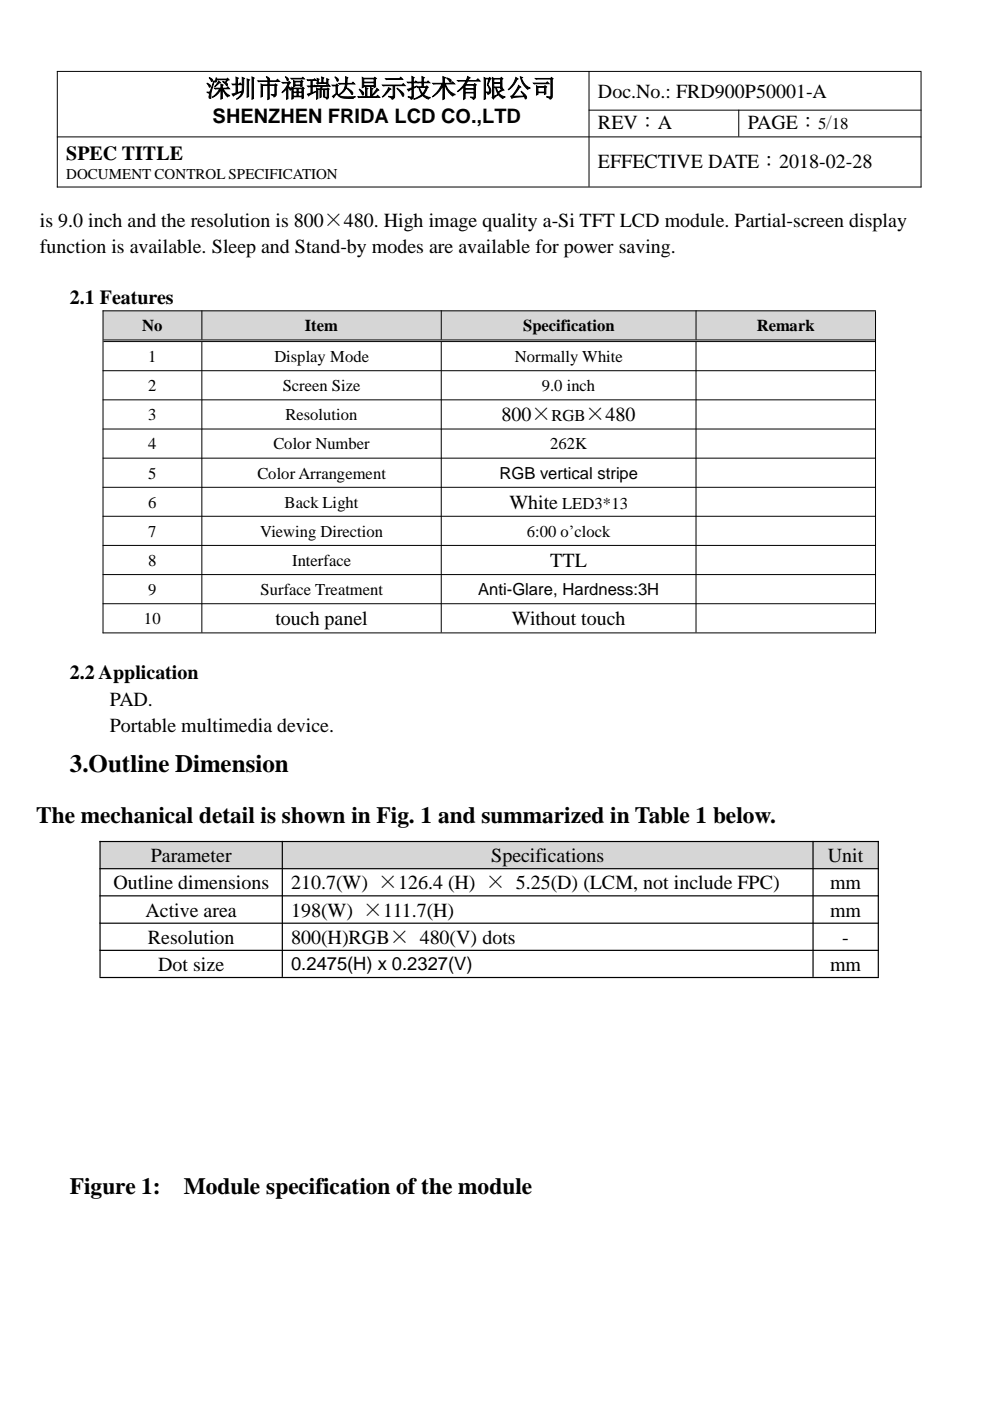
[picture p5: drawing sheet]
<svg xmlns="http://www.w3.org/2000/svg" width="210mm" height="297mm" viewBox="0 0 210 297" stroke-linecap="round" stroke-linejoin="round" font-family="sans-serif">
<defs><g id="words">
<g font-size="5.3">
<text x="43.7" y="20.6">深圳市福瑞达显示技术有限公司</text>
<text x="14.8" y="163.6">3.Outline Dimension</text>
</g>
<g font-size="5">
<text x="7.7" y="174.5">The mechanical detail is shown in Fig. 1 and summarized in Table 1 below.</text>
<text x="14.8" y="253.1">Figure 1:</text>
<text x="39" y="253.1">Module specification of the module</text>
</g>
<g font-size="4.2">
<text x="126.8" y="20.7">Doc.No.: FRD900P50001-A</text>
<text x="45.1" y="26">SHENZHEN FRIDA LCD CO.,LTD</text>
<text x="126.8" y="27.4">REV：A</text>
<text x="158.5" y="27.4">PAGE： /</text>
<text x="14.1" y="34">SPEC TITLE</text>
<text x="126.8" y="35.6">EFFECTIVE DATE：2018-02-28</text>
<text x="8.5" y="48">is 9.0 inch and the resolution is 800×480. High image quality a-Si TFT LCD module. Partial-screen display</text>
<text x="8.5" y="53.5">function is available. Sleep and Stand-by modes are available for power saving.</text>
<text x="14.8" y="64.5">2.1 Features</text>
<text x="106.3" y="89.4">800×</text>
<text x="124.2" y="89.4">×480</text>
<text x="108" y="107.9">White</text>
<text x="116.7" y="120.2">TTL</text>
<text x="58.4" y="132.6">touch panel</text>
<text x="108.5" y="132.6">Without touch</text>
<text x="14.8" y="144">2.2 Application</text>
<text x="23.3" y="149.6">PAD.</text>
<text x="23.3" y="155.1">Portable multimedia device.</text>
<text x="32" y="182.8">Parameter</text>
<text x="104.1" y="182.8">Specifications</text>
<text x="175.5" y="182.8">Unit</text>
<text x="24" y="188.5">Outline dimensions</text>
<text x="61.7" y="188.5">210.7(W) ×126.4 (H) × 5.25(D) (LCM, not include FPC)</text>
<text x="176" y="188.5">mm</text>
<text x="30.9" y="194.3">Active area</text>
<text x="61.7" y="194.3">198(W) ×111.7(H)</text>
<text x="176" y="194.3">mm</text>
<text x="31.4" y="200.1">Resolution</text>
<text x="61.7" y="200.1">800(H)RGB× 480(V) dots</text>
<text x="178.6" y="200.1">-</text>
<text x="33.5" y="205.9">Dot size</text>
<text x="176" y="205.9">mm</text>
</g>
<text font-size="3.9" x="61.7" y="205.7">0.2475(H) x 0.2327(V)</text>
<g font-size="3.5">
<text x="173.4" y="27.4">5</text>
<text x="176.4" y="27.4">18</text>
<text x="30.1" y="70.2">No</text>
<text x="64.6" y="70.2">Item</text>
<text x="110.9" y="70.2">Specification</text>
<text x="160.4" y="70.2">Remark</text>
<text x="31.4" y="76.7">1</text>
<text x="58.2" y="76.7">Display Mode</text>
<text x="109.1" y="76.7">Normally White</text>
<text x="31.4" y="82.9">2</text>
<text x="59.9" y="82.9">Screen Size</text>
<text x="114.9" y="82.9">9.0 inch</text>
<text x="31.4" y="89.1">3</text>
<text x="60.5" y="89.1">Resolution</text>
<text x="116.9" y="89.4">RGB</text>
<text x="31.4" y="95.3">4</text>
<text x="58" y="95.3">Color Number</text>
<text x="116.6" y="95.3">262K</text>
<text x="31.4" y="101.5">5</text>
<text x="54.6" y="101.5">Color Arrangement</text>
<text x="105.9" y="101.5">RGB vertical stripe</text>
<text x="31.4" y="107.6">6</text>
<text x="60.3" y="107.6">Back Light</text>
<text x="119.2" y="107.9">LED3*13</text>
<text x="31.4" y="113.8">7</text>
<text x="55.2" y="113.8">Viewing Direction</text>
<text x="111.7" y="113.8">6:00 o’clock</text>
<text x="31.4" y="120">8</text>
<text x="61.9" y="120">Interface</text>
<text x="31.4" y="126.1">9</text>
<text x="55.2" y="126.1">Surface Treatment</text>
<text x="101.4" y="126.2">Anti-Glare, Hardness:3H</text>
<text x="30.5" y="132.3">10</text>
</g>
<text font-size="3.2" x="14.1" y="37.9">DOCUMENT CONTROL SPECIFICATION</text>
</g></defs>
<path d="M12.1 15.1h183.3M12.1 15.1v24.6M124.9 15.1v24.5M195.3 15.2v24.5M12.1 29h183.3M12.1 39.7h183.3M124.8 23.4h70.6M156.6 23.3v5.6" fill="none" stroke="#000" stroke-width=".21"/>
<g fill="#d6d6d6">
<path d="M21.9 66h20.9v6h-20.9z"/>
<path d="M42.8 66h50.8v6h-50.8z"/>
<path d="M93.6 66h53.9v6h-53.9z"/>
<path d="M147.6 66h38v6h-38z"/>
</g>
<g fill="none" stroke="#000" stroke-width=".21">
<path d="M21.8 65.9h163.9M21.8 78.6h163.9M21.8 65.8v68.5M21.9 72.1h163.6M21.9 72.4h163.6M42.8 65.8v6.2M42.8 72.5v61.6M93.6 65.8v6.2M93.6 72.5v61.6M147.6 65.8v6.2M147.6 72.5v61.6M185.6 66v68.3"/>
<path d="M21.8 84.8h163.9M21.8 91h163.9M21.8 97.1h163.9M21.8 103.3h163.9M21.8 109.5h163.9M21.8 115.6h163.9M21.8 121.8h163.9M21.8 128h163.9M21.8 134.2h163.9"/>
</g>
<g fill="#d6d6d6">
<path d="M21.3 178.5h38.5v5.5h-38.5z"/>
<path d="M59.9 178.5h112.4v5.5h-112.4z"/>
<path d="M172.5 178.5h13.7v5.5h-13.7z"/>
</g>
<path d="M21.1 178.4h165.3M21.2 178.3v28.8M59.9 178.3v28.8M172.4 178.3v28.8M186.2 178.3v28.8M21.1 184.2h165.3M21.1 189.9h165.3M21.1 195.7h165.3M21.1 201.5h165.3M21.1 207.2h165.3" fill="none" stroke="#000" stroke-width=".25"/>
<use href="#words"/>
</svg>
